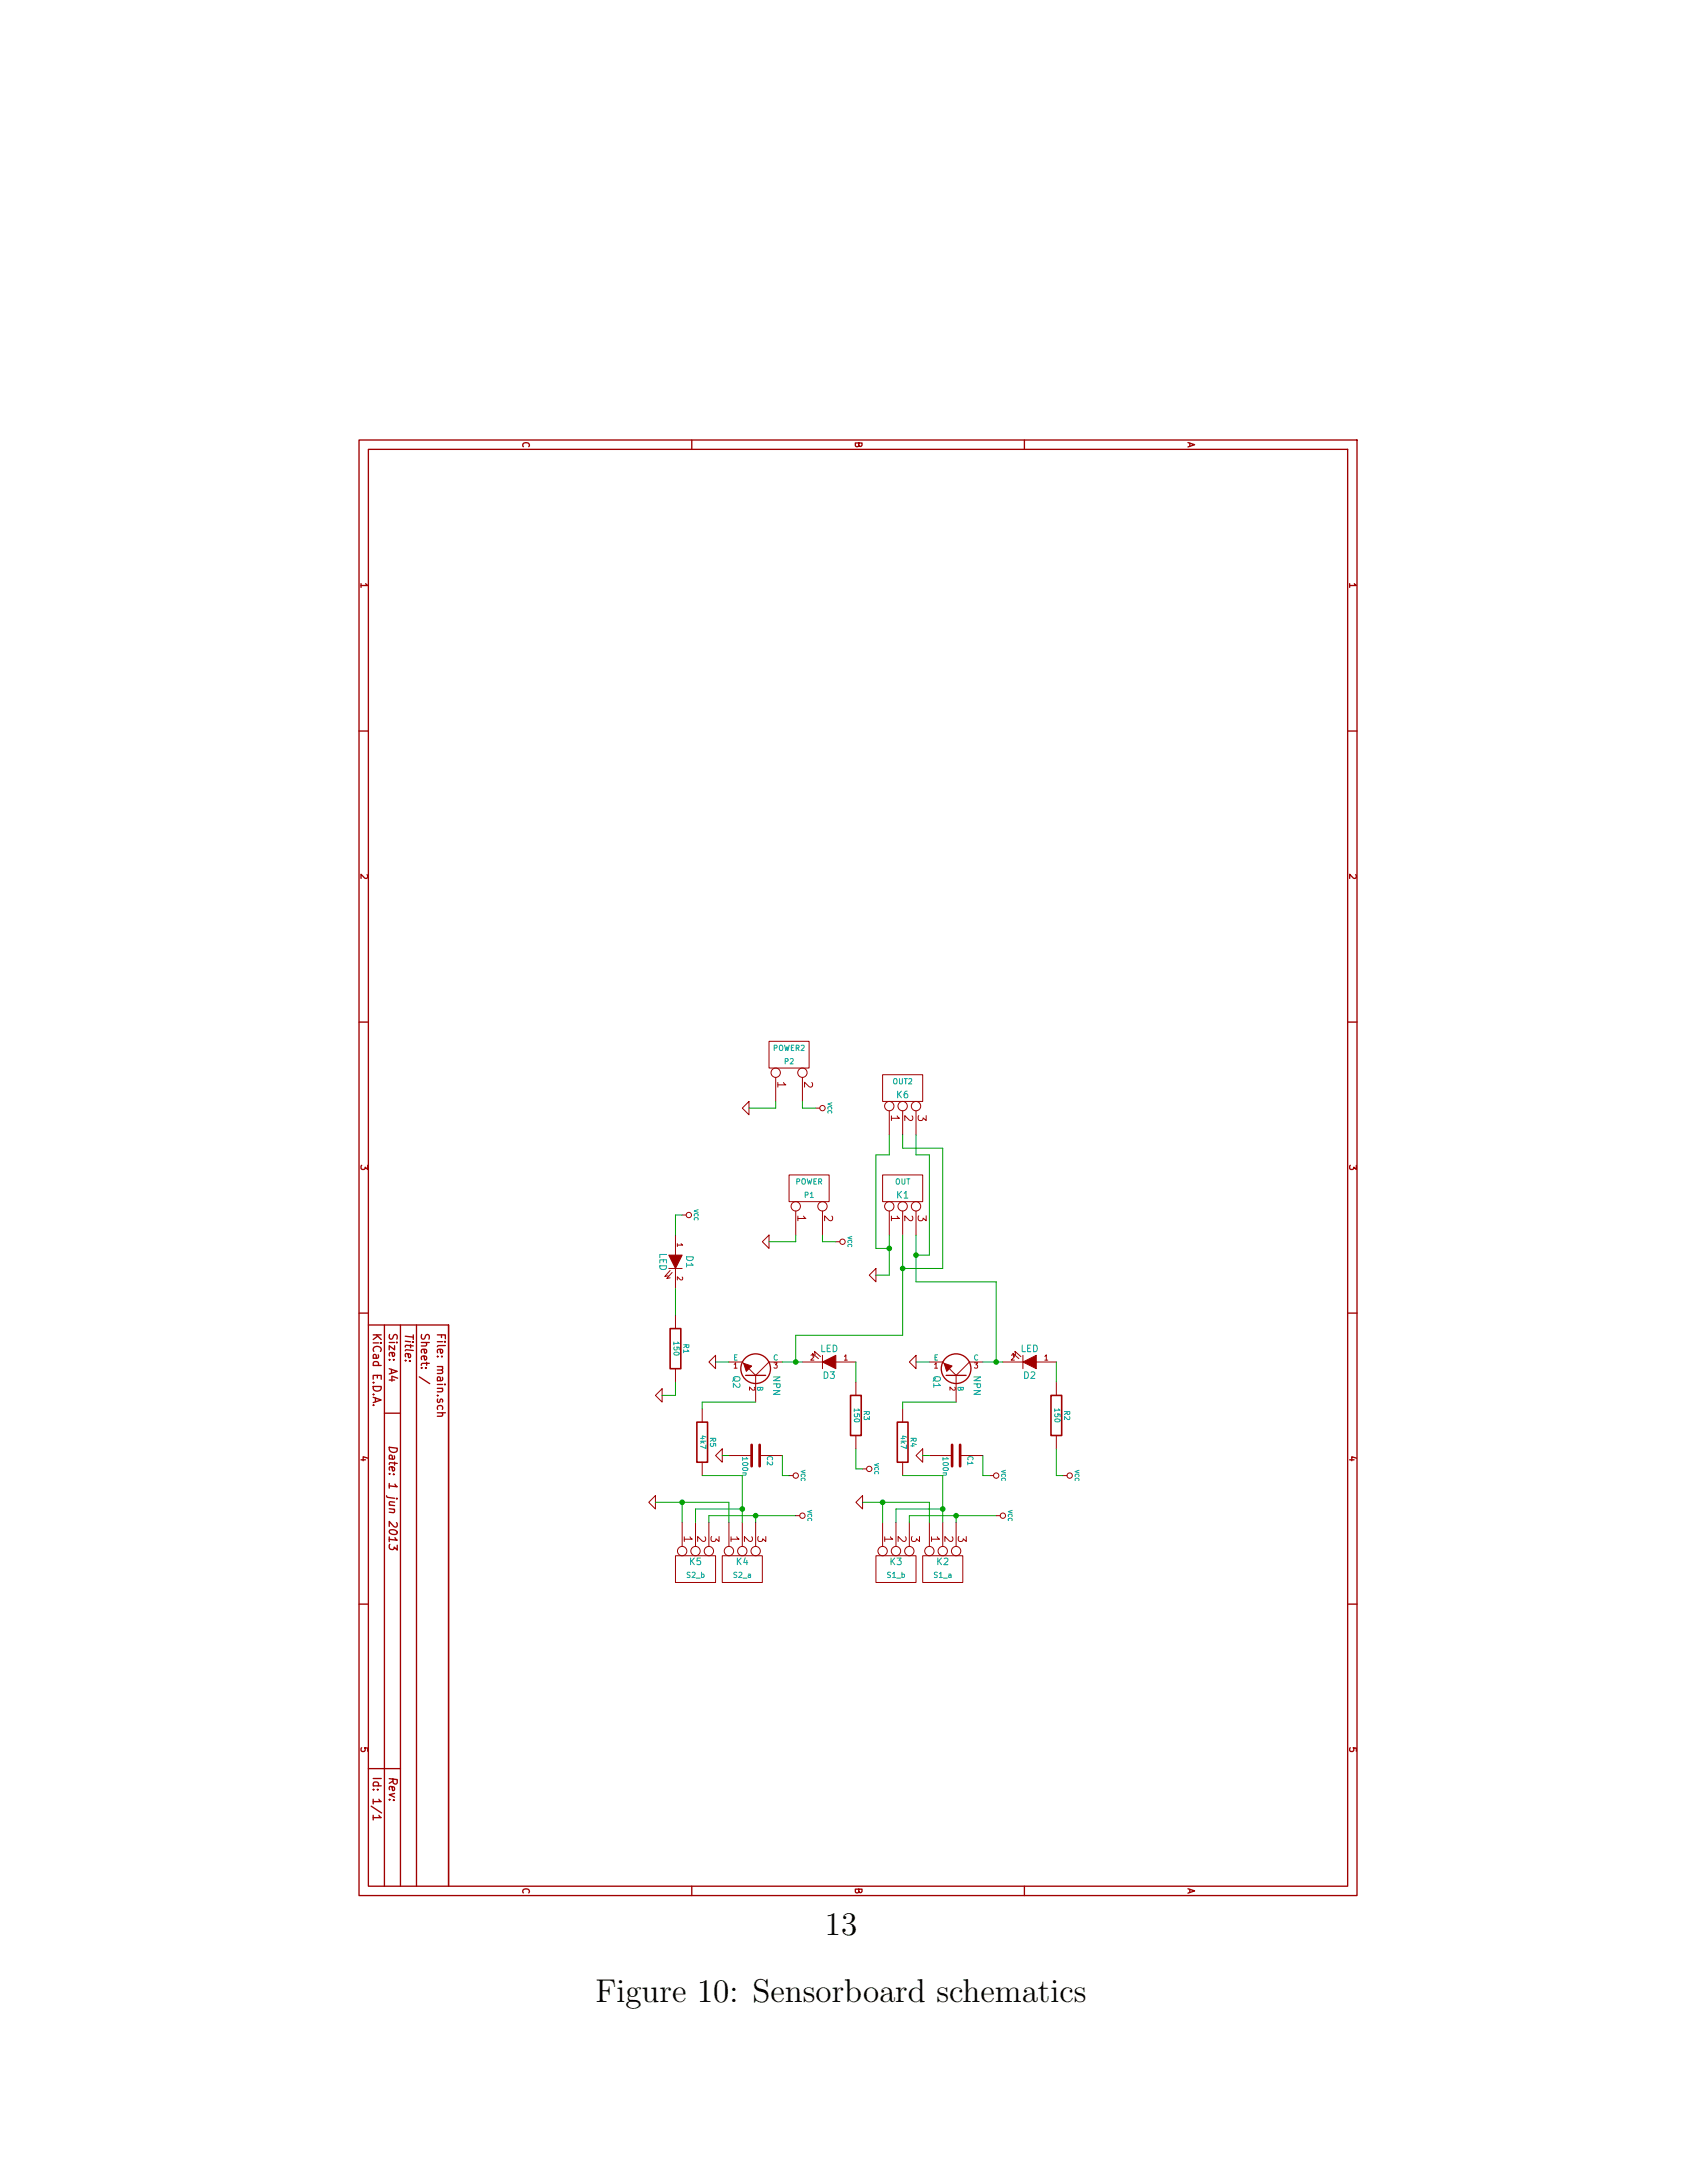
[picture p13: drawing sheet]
<svg xmlns="http://www.w3.org/2000/svg" width="216mm" height="279mm" viewBox="0 0 216 279" stroke-linecap="round" stroke-linejoin="round" font-family="sans-serif">
<defs><g id="words">
<g font-size="4.2">
<text x="105.6" y="247.7">13</text>
<text x="76.2" y="256.3">Figure 10: Sensorboard schematics</text>
</g>
<g font-size="1.4" fill="#a00000">
<text x="99.4" y="138.4" transform="rotate(90 99.4 138.4)">1</text>
<text x="102.9" y="138.4" transform="rotate(90 102.9 138.4)">2</text>
<text x="114" y="142.7" transform="rotate(90 114 142.7)">1</text>
<text x="115.7" y="142.7" transform="rotate(90 115.7 142.7)">2</text>
<text x="117.4" y="142.7" transform="rotate(90 117.4 142.7)">3</text>
<text x="102" y="155.5" transform="rotate(90 102 155.5)">1</text>
<text x="105.4" y="155.5" transform="rotate(90 105.4 155.5)">2</text>
<text x="114" y="155.5" transform="rotate(90 114 155.5)">1</text>
<text x="115.7" y="155.5" transform="rotate(90 115.7 155.5)">2</text>
<text x="117.4" y="155.5" transform="rotate(90 117.4 155.5)">3</text>
<text x="47.7" y="170.6" transform="rotate(90 47.7 170.6)">KiCad E.D.A.</text>
<text x="49.7" y="170.6" transform="rotate(90 49.7 170.6)">Size: A4</text>
<text x="51.8" y="170.6" transform="rotate(90 51.8 170.6)">Title:</text>
<text x="53.8" y="170.6" transform="rotate(90 53.8 170.6)">Sheet: /</text>
<text x="55.9" y="170.6" transform="rotate(90 55.9 170.6)">File: main.sch</text>
<text x="49.7" y="185" transform="rotate(90 49.7 185)">Date: 1 jun 2013</text>
<text x="87.5" y="196.6" transform="rotate(90 87.5 196.6)">1</text>
<text x="89.2" y="196.6" transform="rotate(90 89.2 196.6)">2</text>
<text x="90.9" y="196.6" transform="rotate(90 90.9 196.6)">3</text>
<text x="93.5" y="196.6" transform="rotate(90 93.5 196.6)">1</text>
<text x="95.2" y="196.6" transform="rotate(90 95.2 196.6)">2</text>
<text x="96.9" y="196.6" transform="rotate(90 96.9 196.6)">3</text>
<text x="113.1" y="196.6" transform="rotate(90 113.1 196.6)">1</text>
<text x="114.8" y="196.6" transform="rotate(90 114.8 196.6)">2</text>
<text x="116.5" y="196.6" transform="rotate(90 116.5 196.6)">3</text>
<text x="119.1" y="196.6" transform="rotate(90 119.1 196.6)">1</text>
<text x="120.8" y="196.6" transform="rotate(90 120.8 196.6)">2</text>
<text x="122.5" y="196.6" transform="rotate(90 122.5 196.6)">3</text>
<text x="47.7" y="227.4" transform="rotate(90 47.7 227.4)">Id: 1/1</text>
<text x="49.7" y="227.4" transform="rotate(90 49.7 227.4)">Rev:</text>
</g>
<g font-size="1.2" fill="#a00000">
<text x="66.8" y="56.5" transform="rotate(90 66.8 56.5)">C</text>
<text x="109.4" y="56.5" transform="rotate(90 109.4 56.5)">B</text>
<text x="151.9" y="56.5" transform="rotate(90 151.9 56.5)">A</text>
<text x="46.1" y="74.6" transform="rotate(90 46.1 74.6)">1</text>
<text x="172.6" y="74.6" transform="rotate(90 172.6 74.6)">1</text>
<text x="46.1" y="111.9" transform="rotate(90 46.1 111.9)">2</text>
<text x="172.6" y="111.9" transform="rotate(90 172.6 111.9)">2</text>
<text x="46.1" y="149.1" transform="rotate(90 46.1 149.1)">3</text>
<text x="172.6" y="149.1" transform="rotate(90 172.6 149.1)">3</text>
<text x="46.1" y="186.4" transform="rotate(90 46.1 186.4)">4</text>
<text x="172.6" y="186.4" transform="rotate(90 172.6 186.4)">4</text>
<text x="46.1" y="223.6" transform="rotate(90 46.1 223.6)">5</text>
<text x="172.6" y="223.6" transform="rotate(90 172.6 223.6)">5</text>
<text x="66.8" y="241.6" transform="rotate(90 66.8 241.6)">C</text>
<text x="109.4" y="241.6" transform="rotate(90 109.4 241.6)">B</text>
<text x="151.9" y="241.6" transform="rotate(90 151.9 241.6)">A</text>
</g>
<g font-size="1.2" fill="#00a0a0">
<text x="114.8" y="140.6">K6</text>
<text x="114.8" y="153.4">K1</text>
<text x="84.4" y="160.3" transform="rotate(90 84.4 160.3)">LED</text>
<text x="87.8" y="160.7" transform="rotate(90 87.8 160.7)">D1</text>
<text x="104.9" y="173.1">LED</text>
<text x="130.6" y="173.1">LED</text>
<text x="93.8" y="176.1" transform="rotate(90 93.8 176.1)">Q2</text>
<text x="98.9" y="176.1" transform="rotate(90 98.9 176.1)">NPN</text>
<text x="105.4" y="176.5">D3</text>
<text x="119.4" y="176.1" transform="rotate(90 119.4 176.1)">Q1</text>
<text x="124.6" y="176.1" transform="rotate(90 124.6 176.1)">NPN</text>
<text x="131" y="176.5">D2</text>
<text x="88.3" y="200.4">K5</text>
<text x="94.2" y="200.4">K4</text>
<text x="113.9" y="200.4">K3</text>
<text x="119.9" y="200.4">K2</text>
</g>
<g font-size="1" fill="#00a0a0">
<text x="98.9" y="134.5">POWER2</text>
<text x="100.4" y="136.2">P2</text>
<text x="114.3" y="138.8">OUT2</text>
<text x="101.8" y="151.6">POWER</text>
<text x="103" y="153.3">P1</text>
<text x="114.5" y="151.6">OUT</text>
<text x="86.2" y="171.8" transform="rotate(90 86.2 171.8)">150</text>
<text x="87.4" y="172" transform="rotate(90 87.4 172)">R1</text>
<text x="93.8" y="174.2">E</text>
<text x="96.9" y="177.4" transform="rotate(90 96.9 177.4)">B</text>
<text x="98.9" y="174.2">C</text>
<text x="119.5" y="174.2">E</text>
<text x="122.5" y="177.4" transform="rotate(90 122.5 177.4)">B</text>
<text x="124.6" y="174.2">C</text>
<text x="89.6" y="183.8" transform="rotate(90 89.6 183.8)">4k7</text>
<text x="90.8" y="184" transform="rotate(90 90.8 184)">R5</text>
<text x="109.3" y="180.4" transform="rotate(90 109.3 180.4)">150</text>
<text x="110.5" y="180.6" transform="rotate(90 110.5 180.6)">R3</text>
<text x="115.2" y="183.8" transform="rotate(90 115.2 183.8)">4k7</text>
<text x="116.5" y="184" transform="rotate(90 116.5 184)">R4</text>
<text x="134.9" y="180.4" transform="rotate(90 134.9 180.4)">150</text>
<text x="136.2" y="180.6" transform="rotate(90 136.2 180.6)">R2</text>
<text x="95" y="186.6" transform="rotate(90 95 186.6)">100n</text>
<text x="98.1" y="186.4" transform="rotate(90 98.1 186.4)">C2</text>
<text x="120.6" y="186.6" transform="rotate(90 120.6 186.6)">100n</text>
<text x="123.8" y="186.4" transform="rotate(90 123.8 186.4)">C1</text>
<text x="87.9" y="202">S2_b</text>
<text x="93.9" y="202">S2_a</text>
<text x="113.5" y="202">S1_b</text>
<text x="119.5" y="202">S1_a</text>
</g>
<g font-size="1" fill="#a00000">
<text x="86.6" y="159.1" transform="rotate(90 86.6 159.1)">1</text>
<text x="86.6" y="163.4" transform="rotate(90 86.6 163.4)">2</text>
<text x="93.9" y="175.2">1</text>
<text x="95.9" y="177.5" transform="rotate(90 95.9 177.5)">2</text>
<text x="99" y="175.2">3</text>
<text x="103.7" y="174.2">2</text>
<text x="108" y="174.2">1</text>
<text x="119.5" y="175.2">1</text>
<text x="121.5" y="177.5" transform="rotate(90 121.5 177.5)">2</text>
<text x="124.7" y="175.2">3</text>
<text x="129.4" y="174.2">2</text>
<text x="133.6" y="174.2">1</text>
</g>
<g font-size=".7" fill="#00a0a0">
<text x="105.9" y="141.1" transform="rotate(90 105.9 141.1)">VCC</text>
<text x="88.8" y="154.8" transform="rotate(90 88.8 154.8)">VCC</text>
<text x="108.5" y="158.2" transform="rotate(90 108.5 158.2)">VCC</text>
<text x="102.5" y="188.1" transform="rotate(90 102.5 188.1)">VCC</text>
<text x="111.9" y="187.3" transform="rotate(90 111.9 187.3)">VCC</text>
<text x="128.1" y="188.1" transform="rotate(90 128.1 188.1)">VCC</text>
<text x="137.5" y="188.1" transform="rotate(90 137.5 188.1)">VCC</text>
<text x="103.3" y="193.2" transform="rotate(90 103.3 193.2)">VCC</text>
<text x="129" y="193.2" transform="rotate(90 129 193.2)">VCC</text>
</g>
</g></defs>
<g fill="none" stroke="#a00000" stroke-width=".17">
<path d="M45.9 56.3h127.8v186.3h-127.8zM47.1 57.5h125.4v183.9h-125.4zM88.5 56.3v1.2M131.1 56.3v1.2M45.9 93.6h1.2M172.5 93.6h1.2M45.9 130.8h1.2M172.5 130.8h1.2M45.9 168.1h1.2M47.1 169.6h10.3v71.8M47.8 178.8l1 .4-1 .3M47.8 179.8h.1"/>
<path d="M48.1 178.9v.5M49.2 169.6v71.8M49.8 176.6h.7M50.9 176.4l-.7-.3v.7M51.2 169.6v71.8M52.4 174.2h.1M53.3 169.6v71.8M53.7 176.2l1.3 .9M95.4 176h2.6M121.1 176h2.5M172.5 168.1h1.2M49.2 180.9h2"/>
<path d="M49.8 196.7v.6M49.9 195.8a.64 .64 0 0 1 .9 .4 .6 .6 0 0 1-1-.2zM49.9 197.6l-.1 .2 .1 .4 .3 .1 .2-.1v-.2l.4 .4v-.6M50.5 196.8l.3 .3-1-.1M56 180.8h1M56 180.4v-.3l.2-.2h.2l.2 .1v.4M56.6 180.8v.1a.24 .24 0 0 1-.1 .4h-.5M45.9 205.3h1.2M172.5 205.3h1.2M47.1 226.4h4.1M47.5 231.2l1.3 .8M47.8 232.3v.6"/>
<path d="M48.5 232.3l.3 .3h-1M88.5 241.4v1.2M131.1 241.4v1.2"/>
<circle cx="96.7" cy="175.2" r="1.9"/>
<circle cx="122.4" cy="175.2" r="1.9"/>
</g>
<g fill="none" stroke="#a00000" stroke-width=".13">
<path d="M98.4 133.3h5.1v3.4h-5.1zM99.3 137.9v3.1M102.7 137.9v3.1M113 137.6h5.1v3.4h-5.1zM86.4 158.1v2.5M87.3 155.5h.5M95.9 141v1.7l-.9-.9zM98.4 158.1v1.7l-.8-.9zM101 150.4h5.1v3.4h-5.1zM101.8 155v3.1M104.4 141.8h.5M105.3 155v3.1"/>
<path d="M107 158.9h.5M113 150.4h5.1v3.4h-5.1zM113.8 142.2v3M113.8 155v3.1M115.5 142.2v3M115.5 155v3.1M117.2 142.2v3M117.2 155v3.1M84.7 177.7v1.8l-.8-.9zM85.6 162.4h1.7M85.8 162.6l-.7 .8 .4-.1M86 162.9l-.7 .7 .5-.1"/>
<path d="M86.4 162.4v2.5M86.4 168.3v1.7M86.4 175.2v1.7M90.7 174.3l.9-.8v1.7zM93.3 174.3h1.7l.2 .2M95.9 175.2l.8 .8M96.7 176v3.5M100.1 174.3h-1.7l-1.7 1.7M102.7 174.3h2.6M104.1 173.6l-.1-.4 .7 .7M104.3 173.4l-.1-.4 .8 .6M105.3 173.5v1.7"/>
<path d="M107 174.3h2.5M109.5 176.9v1.7M111.2 163.2l.9-.8v1.7zM116.4 174.3l.8-.8v1.7zM118.9 174.3h1.8l.1 .2M121.5 175.2l.9 .8M122.4 176v3.5M125.8 174.3h-1.7l-1.7 1.7M128.3 174.3h2.6M129.7 173.6l-.1-.4 .8 .7M130 173.4l-.1-.4 .8 .6M130.9 173.5v1.7"/>
<path d="M132.6 174.3h2.6M135.2 176.9v1.7M83 192.3l.9-.9v1.7zM86.4 199.1h5.2v3.4h-5.2zM87.3 194.8v3.1M89 194.8v3.1M89.9 180.3v1.7M89.9 187.1v1.8M90.7 194.8v3.1M91.6 186.3l.8-.9v1.7zM92.4 199.1h5.2v3.4h-5.2zM93.3 186.3h2.9"/>
<path d="M93.3 194.8v3.1M95 194.8v3.1M96.7 194.8v3.1M97.2 186.3h2.9M101 188.9h.5M101.8 194h.6M109.5 192.3l.9-.9v1.7zM109.5 183.7v1.7M110.4 188h.5M112.1 199.1h5.1v3.4h-5.1zM113 194.8v3.1M114.7 194.8v3.1"/>
<path d="M115.5 180.3v1.7M115.5 187.1v1.8M116.4 194.8v3.1M117.2 186.3l.9-.9v1.7zM118.1 199.1h5.1v3.4h-5.1zM118.9 194.8v3.1M118.9 186.3h2.9M120.7 194.8v3.1M122.4 194.8v3.1M122.9 186.3h2.9M126.6 188.9h.5M127.5 194h.5"/>
<path d="M135.2 183.7v1.7M136 188.9h.6"/>
<circle cx="99.3" cy="137.3" r=".6"/>
<circle cx="102.7" cy="137.3" r=".6"/>
<circle cx="88.2" cy="155.5" r=".34"/>
<circle cx="101.8" cy="154.4" r=".6"/>
<circle cx="105.3" cy="141.8" r=".34"/>
<circle cx="105.3" cy="154.4" r=".6"/>
<circle cx="107.8" cy="158.9" r=".34"/>
<circle cx="113.8" cy="141.6" r=".6"/>
<circle cx="113.8" cy="154.4" r=".6"/>
<circle cx="115.5" cy="141.6" r=".6"/>
<circle cx="115.5" cy="154.4" r=".6"/>
<circle cx="117.2" cy="154.4" r=".6"/>
<circle cx="117.2" cy="141.6" r=".6"/>
<circle cx="87.3" cy="198.5" r=".6"/>
<circle cx="89" cy="198.5" r=".6"/>
<circle cx="90.7" cy="198.5" r=".6"/>
<circle cx="93.3" cy="198.5" r=".6"/>
<circle cx="95" cy="198.5" r=".6"/>
<circle cx="96.7" cy="198.5" r=".6"/>
<circle cx="101.8" cy="188.9" r=".34"/>
<circle cx="102.7" cy="194" r=".34"/>
<circle cx="111.2" cy="188" r=".34"/>
<circle cx="113" cy="198.5" r=".6"/>
<circle cx="114.7" cy="198.5" r=".6"/>
<circle cx="116.4" cy="198.5" r=".6"/>
<circle cx="118.9" cy="198.5" r=".6"/>
<circle cx="120.7" cy="198.5" r=".6"/>
<circle cx="122.4" cy="198.5" r=".6"/>
<circle cx="127.5" cy="188.9" r=".34"/>
<circle cx="128.3" cy="194" r=".34"/>
<circle cx="136.9" cy="188.9" r=".34"/>
</g>
<path d="M96.2 184.9v2.8M97.2 184.9v2.8M121.8 184.9v2.8M122.9 184.9v2.8" fill="none" stroke="#a00000" stroke-width=".34"/>
<g fill="#a00000" stroke="#a00000" stroke-width=".13">
<path d="M120.8 174.5l1 .3-.6 .7z"/>
<path d="M130.9 174.3l1.7-.8v1.7z"/>
<path d="M95.2 174.5l1 .3-.7 .7z"/>
<path d="M105.3 174.3l1.7-.8v1.7z"/>
<path d="M85.6 160.6h1.7l-.9 1.8z"/>
</g>
<g fill="none" stroke="#00a000" stroke-width=".13">
<path d="M87.3 155.5h-.9v2.6M99.3 141v.8h-3.4M101.8 158.1v.8h-3.4M102.7 141v.8h1.7M105.3 158.1v.8h1.7M113.8 145.2v2.6h-1.7v12h1.7M113.8 158.1v5.1h-1.7M115.5 145.2v1.8h5.2v15.4h-5.2M115.5 158.1v12.8h-13.7v3.4M117.2 145.2v2.6h1.7v12.8h-1.7M117.2 158.1v6h10.3v10.2M86.4 164.9v3.4"/>
<path d="M86.4 176.9v1.7h-1.7M91.6 174.3h1.7M96.7 179.5h-6.8v.8M100.1 174.3h2.6M109.5 174.3v2.6M117.2 174.3h1.7M122.4 179.5h-6.9v.8M125.8 174.3h2.5M135.2 174.3v2.6M83.9 192.3h9.4v2.5M87.3 192.3v2.5M89.9 188.9h5.1v5.9"/>
<path d="M92.4 186.3h.9M95 193.1h-6v1.7M96.7 194v.8M100.1 186.3v2.6h.9M101.8 194h-11.1v.8M109.5 185.4v2.6h.9M110.4 192.3h8.5v2.5M113 192.3v2.5M115.5 188.9h5.2v5.9M118.1 186.3h.8M120.7 193.1h-6v1.7M122.4 194v.8"/>
<path d="M125.8 186.3v2.6h.8M127.5 194h-11.1v.8M135.2 185.4v3.5h.8"/>
</g>
<g fill="#00a000" stroke="#00a000" stroke-width=".17">
<circle cx="122.4" cy="194" r=".27"/>
<circle cx="120.7" cy="193.1" r=".27"/>
<circle cx="96.7" cy="194" r=".27"/>
<circle cx="95" cy="193.1" r=".27"/>
<circle cx="127.5" cy="174.3" r=".27"/>
<circle cx="101.8" cy="174.3" r=".27"/>
<circle cx="113" cy="192.3" r=".27"/>
<circle cx="87.3" cy="192.3" r=".27"/>
<circle cx="117.2" cy="160.6" r=".27"/>
<circle cx="113.8" cy="159.8" r=".27"/>
<circle cx="115.5" cy="162.4" r=".27"/>
</g>
<path d="M85.8 170h1.3v5.2h-1.3zM108.9 178.6h1.3v5.1h-1.3zM134.5 178.6h1.4v5.1h-1.4zM89.2 182h1.4v5.1h-1.4zM114.8 182h1.4v5.1h-1.4z" fill="none" stroke="#a00000" stroke-width=".21"/>
<use href="#words"/>
</svg>
